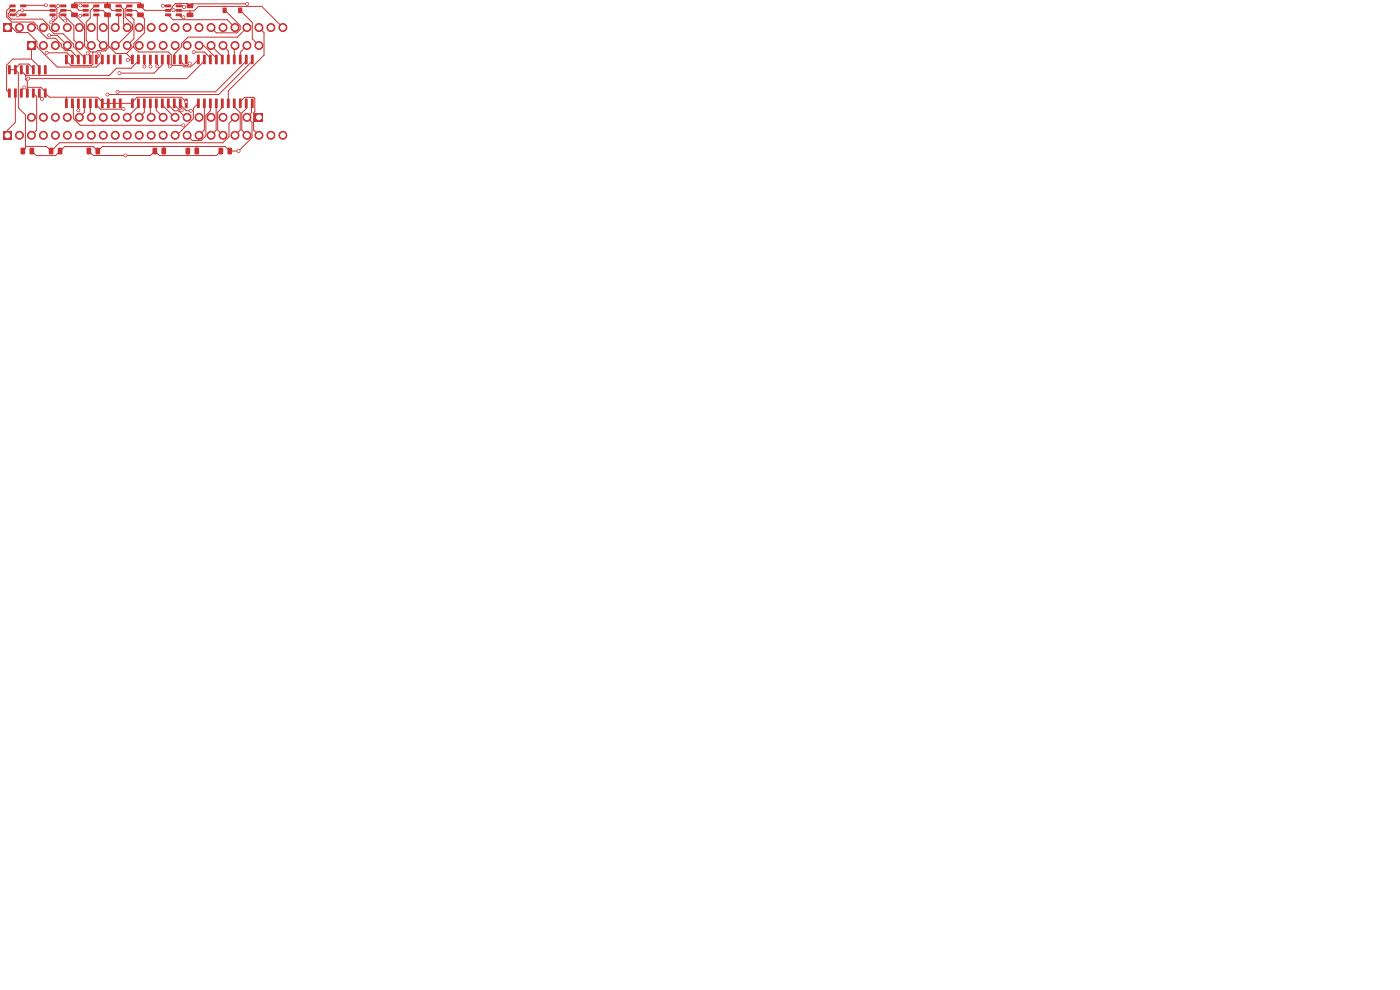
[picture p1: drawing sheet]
<svg xmlns="http://www.w3.org/2000/svg" width="297mm" height="210mm" viewBox="0 0 297 210" stroke-linecap="round" stroke-linejoin="round" font-family="sans-serif">
<g fill="#c83434">
<path d="M2 1h1.2l.1 .5h-1.2z"/>
<path d="M2 1.9h1.2l.1 .5-1.2 .1z"/>
<path d="M2 2.9h1.2l.1 .5h-1.2z"/>
<path d="M4.3 2.9h1.2l.1 .5h-1.2z"/>
<path d="M4.3 1h1.2l.1 .5h-1.2z"/>
<path d="M24.5 1h1.2l.1 .5h-1.2z"/>
<path d="M24.5 1.9h1.2l.1 .5-1.2 .1z"/>
<path d="M24.5 2.9h1.2l.1 .5h-1.2z"/>
<path d="M26.8 2.9h1.2l.1 .5h-1.2z"/>
<path d="M26.8 1.9h1.2l.1 .5-1.2 .1z"/>
<path d="M26.8 1h1.2l.1 .5h-1.2z"/>
<path d="M32.4 31.4l.7-.1 .2 .2v1l-.1 .2-.6 .1-.2-.2z"/>
<path d="M34.3 31.4l.7-.1 .2 .2 .1 1-.2 .2-.6 .1-.2-.2z"/>
<path d="M47.3 1.7h.7v1h-.7z"/>
<path d="M50.6 1.7h.7v1h-.7z"/>
<path d="M4.4 31.4l.7-.1 .2 .2 .1 1-.2 .2-.6 .1-.2-.2z"/>
<path d="M6.3 31.4l.7-.1 .2 .2 .1 1-.2 .2-.6 .1-.2-.2z"/>
<path d="M18.4 31.4l.7-.1 .2 .2v1l-.1 .2-.6 .1-.2-.2z"/>
<path d="M20.3 31.4l.7-.1 .2 .2v1l-.1 .2-.6 .1-.2-.2z"/>
<path d="M22.1 2.7h1.3l.1 .2v.6l-.2 .2-1.1-.1-.1-.2z"/>
<path d="M22.1 .8h1.3l.1 .2v.6l-.2 .2-1.1-.1-.1-.2z"/>
<path d="M10.4 31.4l.7-.1 .2 .2v1l-.1 .2-.6 .1-.2-.2z"/>
<path d="M12.3 31.4l.7-.1 .2 .2 .1 1-.2 .2-.6 .1-.2-.2z"/>
<path d="M15.1 2.7h1.3l.1 .2v.6l-.2 .2-1.1-.1-.1-.2z"/>
<path d="M15.1 .8h1.3l.1 .2v.6l-.2 .2-1.1-.1-.1-.2z"/>
<path d="M.7 27.9h1.7v1.7h-1.7z"/>
</g>
<g fill="#c83434" stroke="#c83434" stroke-width=".21">
<circle cx="4.1" cy="28.7" r=".85"/>
<circle cx="6.7" cy="28.7" r=".85"/>
<circle cx="9.2" cy="28.7" r=".85"/>
<circle cx="11.7" cy="28.7" r=".85"/>
<circle cx="14.3" cy="28.7" r=".85"/>
<circle cx="16.8" cy="28.7" r=".85"/>
<circle cx="19.4" cy="28.7" r=".85"/>
<circle cx="21.9" cy="28.7" r=".85"/>
<circle cx="24.4" cy="28.7" r=".85"/>
<circle cx="27" cy="28.7" r=".85"/>
<circle cx="29.5" cy="28.7" r=".85"/>
<circle cx="32.1" cy="28.7" r=".85"/>
<circle cx="34.6" cy="28.7" r=".85"/>
<circle cx="37.1" cy="28.7" r=".85"/>
<circle cx="39.7" cy="28.7" r=".85"/>
<circle cx="42.2" cy="28.7" r=".85"/>
<circle cx="44.8" cy="28.7" r=".85"/>
<circle cx="47.3" cy="28.7" r=".85"/>
<circle cx="49.8" cy="28.7" r=".85"/>
<circle cx="52.4" cy="28.7" r=".85"/>
<circle cx="54.9" cy="28.7" r=".85"/>
<circle cx="57.5" cy="28.7" r=".85"/>
<circle cx="60" cy="28.7" r=".85"/>
</g>
<g fill="#c83434">
<path d="M13.8 20.9l.6 .1-.1 1.9h-.5z"/>
<path d="M15.1 20.9l.5 .1v1.9h-.5z"/>
<path d="M16.4 20.9l.5 .1-.1 1.9h-.5z"/>
<path d="M17.6 20.9l.6 .1-.1 1.9h-.5z"/>
<path d="M18.9 20.9l.6 .1-.1 1.9h-.5z"/>
<path d="M20.2 20.9l.5 .1-.1 1.9h-.5z"/>
<path d="M21.4 20.9l.6 .1-.1 1.9h-.5z"/>
<path d="M22.7 20.9l.6 .1-.1 1.9h-.5z"/>
<path d="M24 20.9l.5 .1v1.9h-.5z"/>
<path d="M25.3 20.9l.5 .1-.1 1.9h-.5z"/>
<path d="M25.3 11.6l.5 .1-.1 1.9h-.5z"/>
<path d="M24 11.6l.5 .1v1.9h-.5z"/>
<path d="M22.7 11.6l.6 .1-.1 1.9h-.5z"/>
<path d="M21.4 11.6l.6 .1-.1 1.9h-.5z"/>
<path d="M20.2 11.6l.5 .1-.1 1.9h-.5z"/>
<path d="M18.9 11.6l.6 .1-.1 1.9h-.5z"/>
<path d="M17.6 11.6l.6 .1-.1 1.9h-.5z"/>
<path d="M16.4 11.6l.5 .1-.1 1.9h-.5z"/>
<path d="M15.1 11.6l.5 .1v1.9h-.5z"/>
<path d="M13.8 11.6l.6 .1-.1 1.9h-.5z"/>
<path d="M35 1h1.2l.1 .5h-1.2z"/>
<path d="M35 1.9h1.2l.1 .5-1.2 .1z"/>
<path d="M35 2.9h1.2l.1 .5h-1.2z"/>
<path d="M37.3 2.9h1.2l.1 .5h-1.2z"/>
<path d="M37.3 1.9h1.2l.1 .5-1.2 .1z"/>
<path d="M37.3 1h1.2l.1 .5h-1.2z"/>
<path d="M41.8 20.9l.6 .1-.1 1.9h-.5z"/>
<path d="M43.1 20.9l.5 .1v1.9h-.5z"/>
<path d="M44.4 20.9l.5 .1-.1 1.9h-.5z"/>
<path d="M45.6 20.9l.6 .1-.1 1.9h-.5z"/>
<path d="M46.9 20.9l.6 .1-.1 1.9h-.5z"/>
<path d="M48.2 20.9l.5 .1-.1 1.9h-.5z"/>
<path d="M49.4 20.9l.6 .1-.1 1.9h-.5z"/>
<path d="M50.7 20.9l.6 .1-.1 1.9h-.5z"/>
<path d="M52 20.9l.5 .1v1.9h-.5z"/>
<path d="M53.3 20.9l.5 .1-.1 1.9h-.5z"/>
<path d="M53.3 11.6l.5 .1-.1 1.9h-.5z"/>
<path d="M52 11.6l.5 .1v1.9h-.5z"/>
<path d="M50.7 11.6l.6 .1-.1 1.9h-.5z"/>
<path d="M49.4 11.6l.6 .1-.1 1.9h-.5z"/>
<path d="M48.2 11.6l.5 .1-.1 1.9h-.5z"/>
<path d="M46.9 11.6l.6 .1-.1 1.9h-.5z"/>
<path d="M45.6 11.6l.6 .1-.1 1.9h-.5z"/>
<path d="M44.4 11.6l.5 .1-.1 1.9h-.5z"/>
<path d="M43.1 11.6l.5 .1v1.9h-.5z"/>
<path d="M41.8 11.6l.6 .1-.1 1.9h-.5z"/>
<path d="M17.5 1h1.2l.1 .5h-1.2z"/>
<path d="M17.5 1.9h1.2l.1 .5-1.2 .1z"/>
<path d="M17.5 2.9h1.2l.1 .5h-1.2z"/>
<path d="M19.8 2.9h1.2l.1 .5h-1.2z"/>
<path d="M19.8 1.9h1.2l.1 .5-1.2 .1z"/>
<path d="M19.8 1h1.2l.1 .5h-1.2z"/>
<path d="M39.4 31.4l.7-.1 .2 .2 .1 1-.2 .2-.6 .1-.2-.2z"/>
<path d="M41.3 31.4l.7-.1 .2 .2v1l-.1 .2-.6 .1-.2-.2z"/>
<path d="M46.4 31.4l.7-.1 .2 .2v1l-.1 .2-.6 .1-.2-.2z"/>
<path d="M48.3 31.4l.7-.1 .2 .2v1l-.1 .2-.6 .1-.2-.2z"/>
<path d="M39.6 2.7h1.3l.1 .2v.6l-.2 .2-1.1-.1-.1-.2z"/>
<path d="M39.6 .8h1.3l.1 .2v.6l-.2 .2-1.1-.1-.1-.2z"/>
<path d="M.7 5h1.7v1.7h-1.7z"/>
</g>
<g fill="#c83434" stroke="#c83434" stroke-width=".21">
<circle cx="4.1" cy="5.8" r=".85"/>
<circle cx="6.7" cy="5.8" r=".85"/>
<circle cx="9.2" cy="5.8" r=".85"/>
<circle cx="11.7" cy="5.8" r=".85"/>
<circle cx="14.3" cy="5.8" r=".85"/>
<circle cx="16.8" cy="5.8" r=".85"/>
<circle cx="19.4" cy="5.8" r=".85"/>
<circle cx="21.9" cy="5.8" r=".85"/>
<circle cx="24.4" cy="5.8" r=".85"/>
<circle cx="27" cy="5.8" r=".85"/>
<circle cx="29.5" cy="5.8" r=".85"/>
<circle cx="32.1" cy="5.8" r=".85"/>
<circle cx="34.6" cy="5.8" r=".85"/>
<circle cx="37.1" cy="5.8" r=".85"/>
<circle cx="39.7" cy="5.8" r=".85"/>
<circle cx="42.2" cy="5.8" r=".85"/>
<circle cx="44.8" cy="5.8" r=".85"/>
<circle cx="47.3" cy="5.8" r=".85"/>
<circle cx="49.8" cy="5.8" r=".85"/>
<circle cx="52.4" cy="5.8" r=".85"/>
<circle cx="54.9" cy="5.8" r=".85"/>
<circle cx="57.5" cy="5.8" r=".85"/>
<circle cx="60" cy="5.8" r=".85"/>
</g>
<g fill="#c83434">
<path d="M1.7 18.8l.6 .1-.1 1.8-.5-.1z"/>
<path d="M3 18.8l.5 .1v1.8l-.5-.1z"/>
<path d="M4.3 18.8l.5 .1-.1 1.8-.5-.1z"/>
<path d="M5.5 18.8l.6 .1-.1 1.8-.5-.1z"/>
<path d="M6.8 18.8l.6 .1-.1 1.8-.5-.1z"/>
<path d="M8.1 18.8l.5 .1-.1 1.8-.4-.1z"/>
<path d="M9.4 18.8l.5 .1-.1 1.8-.5-.1z"/>
<path d="M9.4 13.9h.5l-.1 1.9-.5-.1z"/>
<path d="M8.1 13.9h.5l-.1 1.9-.4-.1z"/>
<path d="M6.8 13.9h.6l-.1 1.9-.5-.1z"/>
<path d="M5.5 13.9h.6l-.1 1.9-.5-.1z"/>
<path d="M4.3 13.9h.5l-.1 1.9-.5-.1z"/>
<path d="M3 13.9h.5v1.9l-.5-.1z"/>
<path d="M1.7 13.9h.6l-.1 1.9-.5-.1z"/>
<path d="M10.5 1h1.2l.1 .5h-1.2z"/>
<path d="M10.5 1.9h1.2l.1 .5-1.2 .1z"/>
<path d="M10.5 2.9h1.2l.1 .5h-1.2z"/>
<path d="M12.8 2.9h1.2l.1 .5h-1.2z"/>
<path d="M12.8 1.9h1.2l.1 .5-1.2 .1z"/>
<path d="M12.8 1h1.2l.1 .5h-1.2z"/>
<path d="M27.8 20.9l.6 .1-.1 1.9h-.5z"/>
<path d="M29.1 20.9l.5 .1v1.9h-.5z"/>
<path d="M30.4 20.9l.5 .1-.1 1.9h-.5z"/>
<path d="M31.6 20.9l.6 .1-.1 1.9h-.5z"/>
<path d="M32.9 20.9l.6 .1-.1 1.9h-.5z"/>
<path d="M34.2 20.9l.5 .1-.1 1.9h-.5z"/>
<path d="M35.4 20.9l.6 .1-.1 1.9h-.5z"/>
<path d="M36.7 20.9l.6 .1-.1 1.9h-.5z"/>
<path d="M38 20.9l.5 .1v1.9h-.5z"/>
<path d="M39.3 20.9l.5 .1-.1 1.9h-.5z"/>
<path d="M39.3 11.6l.5 .1-.1 1.9h-.5z"/>
<path d="M38 11.6l.5 .1v1.9h-.5z"/>
<path d="M36.7 11.6l.6 .1-.1 1.9h-.5z"/>
<path d="M35.4 11.6l.6 .1-.1 1.9h-.5z"/>
<path d="M34.2 11.6l.5 .1-.1 1.9h-.5z"/>
<path d="M32.9 11.6l.6 .1-.1 1.9h-.5z"/>
<path d="M31.6 11.6l.6 .1-.1 1.9h-.5z"/>
<path d="M30.4 11.6l.5 .1-.1 1.9h-.5z"/>
<path d="M29.1 11.6l.5 .1v1.9h-.5z"/>
<path d="M27.8 11.6l.6 .1-.1 1.9h-.5z"/>
<path d="M29.1 2.7h1.3l.1 .2v.6l-.2 .2-1.1-.1-.1-.2z"/>
<path d="M29.1 .8h1.3l.1 .2v.6l-.2 .2-1.1-.1-.1-.2z"/>
<path d="M54.1 24h1.7v1.7h-1.7z"/>
</g>
<g fill="#c83434" stroke="#c83434" stroke-width=".21">
<circle cx="52.4" cy="24.9" r=".85"/>
<circle cx="49.8" cy="24.9" r=".85"/>
<circle cx="47.3" cy="24.9" r=".85"/>
<circle cx="44.8" cy="24.9" r=".85"/>
<circle cx="42.2" cy="24.9" r=".85"/>
<circle cx="39.7" cy="24.9" r=".85"/>
<circle cx="37.1" cy="24.9" r=".85"/>
<circle cx="34.6" cy="24.9" r=".85"/>
<circle cx="32.1" cy="24.9" r=".85"/>
<circle cx="29.5" cy="24.9" r=".85"/>
<circle cx="27" cy="24.9" r=".85"/>
<circle cx="24.4" cy="24.9" r=".85"/>
<circle cx="21.9" cy="24.9" r=".85"/>
<circle cx="19.4" cy="24.9" r=".85"/>
<circle cx="16.8" cy="24.9" r=".85"/>
<circle cx="14.3" cy="24.9" r=".85"/>
<circle cx="11.7" cy="24.9" r=".85"/>
<circle cx="9.2" cy="24.9" r=".85"/>
<circle cx="6.7" cy="24.9" r=".85"/>
</g>
<path d="M5.8 8.8h1.7v1.7h-1.7z" fill="#c83434"/>
<g fill="#c83434" stroke="#c83434" stroke-width=".21">
<circle cx="9.2" cy="9.6" r=".85"/>
<circle cx="11.7" cy="9.6" r=".85"/>
<circle cx="14.3" cy="9.6" r=".85"/>
<circle cx="16.8" cy="9.6" r=".85"/>
<circle cx="19.4" cy="9.6" r=".85"/>
<circle cx="21.9" cy="9.6" r=".85"/>
<circle cx="24.4" cy="9.6" r=".85"/>
<circle cx="27" cy="9.6" r=".85"/>
<circle cx="29.5" cy="9.6" r=".85"/>
<circle cx="32.1" cy="9.6" r=".85"/>
<circle cx="34.6" cy="9.6" r=".85"/>
<circle cx="37.1" cy="9.6" r=".85"/>
<circle cx="39.7" cy="9.6" r=".85"/>
<circle cx="42.2" cy="9.6" r=".85"/>
<circle cx="44.8" cy="9.6" r=".85"/>
<circle cx="47.3" cy="9.6" r=".85"/>
<circle cx="49.8" cy="9.6" r=".85"/>
<circle cx="52.4" cy="9.6" r=".85"/>
<circle cx="54.9" cy="9.6" r=".85"/>
<circle cx="52.4" cy=".8" r=".3"/>
<circle cx="9.9" cy="11.2" r=".3"/>
<circle cx="4.7" cy="2.2" r=".3"/>
<circle cx="39.5" cy="21.6" r=".3"/>
<circle cx="50.6" cy="32" r=".3"/>
<circle cx="3.8" cy="3.3" r=".3"/>
<circle cx="6" cy="16.7" r=".3"/>
<circle cx="13.8" cy="4.4" r=".3"/>
<circle cx="36.8" cy="2.2" r=".3"/>
<circle cx="27.1" cy="12.7" r=".3"/>
<circle cx="9.7" cy="1.1" r=".3"/>
<circle cx="26.6" cy="33" r=".3"/>
<circle cx="10.9" cy="4.7" r=".3"/>
<circle cx="11.3" cy="3.9" r=".3"/>
<circle cx="17" cy="3.3" r=".3"/>
<circle cx="17.1" cy="1.1" r=".3"/>
<circle cx="18.6" cy="11.3" r=".3"/>
<circle cx="21" cy="11.3" r=".3"/>
<circle cx="25.3" cy="15.5" r=".3"/>
<circle cx="30.6" cy="14.1" r=".3"/>
<circle cx="31.9" cy="14.1" r=".3"/>
<circle cx="33.4" cy="14.1" r=".3"/>
<circle cx="36" cy="14.1" r=".3"/>
<circle cx="40.3" cy="13.5" r=".3"/>
<circle cx="38.9" cy="26.6" r=".3"/>
<circle cx="16.6" cy="23.4" r=".3"/>
<circle cx="26.2" cy="23.1" r=".3"/>
<circle cx="34.6" cy="1.2" r=".3"/>
<circle cx="38.9" cy="3.7" r=".3"/>
<circle cx="39" cy="1.5" r=".3"/>
<circle cx="22.8" cy="20.1" r=".3"/>
<circle cx="24.9" cy="19.5" r=".3"/>
<circle cx="41.1" cy="11" r=".3"/>
<circle cx="10.4" cy="7.5" r=".3"/>
<circle cx="5.2" cy="18.6" r=".3"/>
<circle cx="8.9" cy="21" r=".3"/>
<circle cx="12.3" cy="1.3" r=".3"/>
<circle cx="38.5" cy="23.4" r=".3"/>
<circle cx="40.5" cy="23.5" r=".3"/>
</g>
<g fill="none" stroke="#c83434" stroke-width=".21">
<path d="M1.6 5.8h1.1l.9 1.1h2.4l1.8 1.9v1.1l4.4 4.3h8.2l1.3-1.3v-.3M2 14.8h1.3M2.7 2.2h-.3l-.7 .7v.5l.6 .7h6.7l1.5 1.4v.6l1 1.1h1.9l2.2 2.1v.6l2.3 2.3v.4M2.7 1.3h-.3l-1 1v1.3l1.1 1.1h4.6l.8 .8v.6l2.1 2h1.8l1.2 1.3v.5l.8 .8h1.2l1.6 1.6v.3M3.3 14.8l.6 .6v7.5l1.5 1.5v7.1l-.5 .5M3.3 14.8v-.3l.9-.9h1.9l1 .9v.3M3.3 19.7v6.3l-1.7 1.6v1.1M4.5 14.8v.2l1 1M4.9 3.2l-.1 .1h-1M5.2 18.6l-.7 .6v.5M5.5 16v.9l.3 .3v2.5M5.5 16h.1"/>
<path d="M5.8 18.5h2.9l1.8 2.1h10.2l1 1v.3h6.4v-.3l1-1h9.4l1 1v.3M6.7 12.5h-4l-1.3 1.3v5.4l.6 .5M6.7 12.5l1.6 1.7v1.8M6.7 9.7v2.8M7.1 19.7l.7 .8v7.1l-1.1 1.1M8.3 19.7v.7l.6 .6M9.7 1.1h-4.6l-.2 .2M9.9 11.2h4.3l1.2 1.1v.3M10.4 7.5h1.7l2.2 2.2M11.2 1.3h.2l.7 .6v2l-.9 .8h-.3M11.2 2.2h-7.2l-1 1h-.3M11.2 3.2v.5l.1 .2"/>
<path d="M12.3 1.3h1.1M12.3 1.3h.1M13.4 3.2l2.3 2.2v3.1l1.1 1.2M13.8 4.4h-.4l-.8-.9v-.7l.5-.6h1.7l3.1 3.1v4.5l1.3 1.2h1.2l.3-.3 1.7 .1 .8-.8M17.1 1.1l1.1 .2M18.2 3.2l-.2 .1h-1M18.6 11.3l.6 .6v.7M19.7 11v2.6l-.3 .3h-4.3l-1-1v-.3M20.4 1.3h-.3l-1 1v1.5l-.8 .9v3.9l1.1 1.1M20.4 2.2h1.4l1.2 1.1v6.4l1.6 1.7h2.2M20.4 3.2l.2 .2v5l1.3 1.3M21 11.3v.7l-.6 .6"/>
<path d="M22.8 .6v.7l.9 .9h1.5M25.2 1.3h.3l.7 .7v3.1l.8 .7M25.2 3.2v1.9l-.8 .7M26.8 11.4l1.3 1.2-1 .1M27.4 1.3h-.2l-.6 .6v1.7l1.5 1.6v1.1l-3.4 3.4h-.3M27.4 2.2h1.4l1.8 1.8v3l-2.2 2.2v.6l-1.6 1.6M27.4 3.2l1 .9v4.1l-1.4 1.5M28.2 9.9l1.1 1.1h6.4l.6 .7v1.9l.3 .3h2.1l.3 .3h1.4l1.7-1.6M29.4 12.6v.3l-1.6 1.6h-3.1l-1.5 1.5h-17.7M30.6 12.6v1.5M31.9 12.6v1.5M33.2 12.6l.2 .2v1.3"/>
<path d="M34.4 12.6v1.2l-1.7 1.7h-7.4M34.6 1.2l1.1 .1M35.7 3.2l1 1h11.5l1.6 1.6M35.7 12.6v1.2l.3 .3M36.8 2.2l4.3 .1 1-.9h13.4l4.5 4.4M37.9 1.3h.9l.2 .2M37.9 3.2l.5 .5h.5M38.2 12.6v.4l.9 .9h.7l.5-.4M40.3 2.3v.9M41.1 11h2.3l1.2 1.3v.3M42.2 9.7h1l2.7 2.6v.3M43.4 12.6v.3l-3.8 3.8h-33.6"/>
<path d="M44.8 9.7l2.4 2.3v.6M47.3 9.7l1.1 1.1v1.8M47.6 2.2l3.4 3.2v.9l-.8 .7h-4.3l-1.1-1.2M49.8 9.7l-.1 .1v2.8M50.9 2.2l2.6 2.6v3.4l1.4 1.5M52.2 12.6v.3l-6.5 6.6h-20.8M52.4 9.7l-1.4 1.4v1.5M52.4 5.8l-2 2.1h-10.5l-1.4 1.3v.7l-1.5 1.6v1.1M52.4 .8h-11.7l-.4 .5-.5-.6h-2.6l-1.2 1.5h-5.3l-.9-.9v-.7h-14v.7l.9 .9h1.5M53.5 12.6v.3l-7.1 7.2h-23.6M54.9 5.8l1.1 1.1v4.8l-7.6 7.6v2.6M14.1 20.6v1.3"/>
<path d="M15.4 21.9l.2 .2v3l1.4 1.5h21.9M16.6 21.9v1.5M17.9 21.9v1.9l-1.1 1.1M18.8 32l1 1h12.1l1-1 .9 1h12.1l1-1M19.2 21.9v2.8l.2 .2M20.4 21.9v.4l.9 .9 4.9-.1M29.4 21.9v.6l-2.4 2.4M30.6 21.9v1.9l-1.1 1.1M31.9 21.9v2.8l.2 .2M33.2 21.9v1.5l1.4 1.5M34.4 21.9v.4l2.7 2.6M34.7 31.1v.9"/>
<path d="M35.7 21.9v.3l1.3 1.3h.9l1.4 1.4h.4M37 21.9v.3l1 1h.3l.2 .2M38.2 21.9v.3l1.3 1.3h1M39.8 32v1M41.7 31.1v.9M42.1 21.9l-1.1 1.1v2.2l-3.5 3.5h-.4M43.4 21.9v5.7l-1.2 1.1M44.6 21.9v1.6l-.9 1v4.3l-1 1h-1.9l-1.1-1.1M45.9 21.9v5.7l-1.1 1.1M47.2 21.9v.9l-1 1v3.8l1.1 1.1M49.7 21.9v.8l1.3 1.2v3.7l-1.2 1.1M49.8 24.9l-1.2 1.3v2.8l-1.3 1.3h-34.7l-1.8 1.7-.9-.9h-4.5"/>
<path d="M51 21.9v-.3l.9-.9h2l.2 .2v2.8l-.3 .2v3.7l1.1 1.1M52.2 21.9v1.1l-.9 1v3.6l1.1 1.1M53.5 21.9l-.2 .2v1.8l-.9 1 1.1 1.1v3.2l-2.9 2.8h-1.8l-1-.9h-26.1l-.9 .9-1-.9h-6.1l-1.9 1.9h-4.1l-1-1"/>
</g>
<g fill="#fff" stroke="#fff" stroke-width=".21">
<circle cx="52.4" cy=".8" r=".15"/>
<circle cx="9.9" cy="11.2" r=".15"/>
<circle cx="4.7" cy="2.2" r=".15"/>
<circle cx="39.5" cy="21.6" r=".15"/>
<circle cx="50.6" cy="32" r=".15"/>
<circle cx="3.8" cy="3.3" r=".15"/>
<circle cx="6" cy="16.7" r=".15"/>
<circle cx="13.8" cy="4.4" r=".15"/>
<circle cx="36.8" cy="2.2" r=".15"/>
<circle cx="27.1" cy="12.7" r=".15"/>
<circle cx="9.7" cy="1.1" r=".15"/>
<circle cx="26.6" cy="33" r=".15"/>
<circle cx="10.9" cy="4.7" r=".15"/>
<circle cx="11.3" cy="3.9" r=".15"/>
<circle cx="17" cy="3.3" r=".15"/>
<circle cx="17.1" cy="1.1" r=".15"/>
<circle cx="18.6" cy="11.3" r=".15"/>
<circle cx="21" cy="11.3" r=".15"/>
<circle cx="25.3" cy="15.5" r=".15"/>
<circle cx="30.6" cy="14.1" r=".15"/>
<circle cx="31.9" cy="14.1" r=".15"/>
<circle cx="33.4" cy="14.1" r=".15"/>
<circle cx="36" cy="14.1" r=".15"/>
<circle cx="40.3" cy="13.5" r=".15"/>
<circle cx="38.9" cy="26.6" r=".15"/>
<circle cx="16.6" cy="23.4" r=".15"/>
<circle cx="26.2" cy="23.1" r=".15"/>
<circle cx="34.6" cy="1.2" r=".15"/>
<circle cx="38.9" cy="3.7" r=".15"/>
<circle cx="39" cy="1.5" r=".15"/>
<circle cx="22.8" cy="20.1" r=".15"/>
<circle cx="24.9" cy="19.5" r=".15"/>
<circle cx="41.1" cy="11" r=".15"/>
<circle cx="10.4" cy="7.5" r=".15"/>
<circle cx="5.2" cy="18.6" r=".15"/>
<circle cx="8.9" cy="21" r=".15"/>
<circle cx="12.3" cy="1.3" r=".15"/>
<circle cx="38.5" cy="23.4" r=".15"/>
<circle cx="40.5" cy="23.5" r=".15"/>
<circle cx="1.6" cy="28.7" r=".5"/>
<circle cx="4.1" cy="28.7" r=".5"/>
<circle cx="6.7" cy="28.7" r=".5"/>
<circle cx="9.2" cy="28.7" r=".5"/>
<circle cx="11.7" cy="28.7" r=".5"/>
<circle cx="14.3" cy="28.7" r=".5"/>
<circle cx="16.8" cy="28.7" r=".5"/>
<circle cx="19.4" cy="28.7" r=".5"/>
<circle cx="21.9" cy="28.7" r=".5"/>
<circle cx="24.4" cy="28.7" r=".5"/>
<circle cx="27" cy="28.7" r=".5"/>
<circle cx="29.5" cy="28.7" r=".5"/>
<circle cx="32.1" cy="28.7" r=".5"/>
<circle cx="34.6" cy="28.7" r=".5"/>
<circle cx="37.1" cy="28.7" r=".5"/>
<circle cx="39.7" cy="28.7" r=".5"/>
<circle cx="42.2" cy="28.7" r=".5"/>
<circle cx="44.8" cy="28.7" r=".5"/>
<circle cx="47.3" cy="28.7" r=".5"/>
<circle cx="49.8" cy="28.7" r=".5"/>
<circle cx="52.4" cy="28.7" r=".5"/>
<circle cx="54.9" cy="28.7" r=".5"/>
<circle cx="57.5" cy="28.7" r=".5"/>
<circle cx="60" cy="28.7" r=".5"/>
<circle cx="1.6" cy="5.8" r=".5"/>
<circle cx="4.1" cy="5.8" r=".5"/>
<circle cx="6.7" cy="5.8" r=".5"/>
<circle cx="9.2" cy="5.8" r=".5"/>
<circle cx="11.7" cy="5.8" r=".5"/>
<circle cx="14.3" cy="5.8" r=".5"/>
<circle cx="16.8" cy="5.8" r=".5"/>
<circle cx="19.4" cy="5.8" r=".5"/>
<circle cx="21.9" cy="5.8" r=".5"/>
<circle cx="24.4" cy="5.8" r=".5"/>
<circle cx="27" cy="5.8" r=".5"/>
<circle cx="29.5" cy="5.8" r=".5"/>
<circle cx="32.1" cy="5.8" r=".5"/>
<circle cx="34.6" cy="5.8" r=".5"/>
<circle cx="37.1" cy="5.8" r=".5"/>
<circle cx="39.7" cy="5.8" r=".5"/>
<circle cx="42.2" cy="5.8" r=".5"/>
<circle cx="44.8" cy="5.8" r=".5"/>
<circle cx="47.3" cy="5.8" r=".5"/>
<circle cx="49.8" cy="5.8" r=".5"/>
<circle cx="52.4" cy="5.8" r=".5"/>
<circle cx="54.9" cy="5.8" r=".5"/>
<circle cx="57.5" cy="5.8" r=".5"/>
<circle cx="60" cy="5.8" r=".5"/>
<circle cx="54.9" cy="24.9" r=".5"/>
<circle cx="52.4" cy="24.9" r=".5"/>
<circle cx="49.8" cy="24.9" r=".5"/>
<circle cx="47.3" cy="24.9" r=".5"/>
<circle cx="44.8" cy="24.9" r=".5"/>
<circle cx="42.2" cy="24.9" r=".5"/>
<circle cx="39.7" cy="24.9" r=".5"/>
<circle cx="37.1" cy="24.9" r=".5"/>
<circle cx="34.6" cy="24.9" r=".5"/>
<circle cx="32.1" cy="24.9" r=".5"/>
<circle cx="29.5" cy="24.9" r=".5"/>
<circle cx="27" cy="24.9" r=".5"/>
<circle cx="24.4" cy="24.9" r=".5"/>
<circle cx="21.9" cy="24.9" r=".5"/>
<circle cx="19.4" cy="24.9" r=".5"/>
<circle cx="16.8" cy="24.9" r=".5"/>
<circle cx="14.3" cy="24.9" r=".5"/>
<circle cx="11.7" cy="24.9" r=".5"/>
<circle cx="9.2" cy="24.9" r=".5"/>
<circle cx="6.7" cy="24.9" r=".5"/>
<circle cx="6.7" cy="9.7" r=".5"/>
<circle cx="9.2" cy="9.7" r=".5"/>
<circle cx="11.7" cy="9.7" r=".5"/>
<circle cx="14.3" cy="9.7" r=".5"/>
<circle cx="16.8" cy="9.7" r=".5"/>
<circle cx="19.4" cy="9.7" r=".5"/>
<circle cx="21.9" cy="9.7" r=".5"/>
<circle cx="24.4" cy="9.7" r=".5"/>
<circle cx="27" cy="9.7" r=".5"/>
<circle cx="29.5" cy="9.7" r=".5"/>
<circle cx="32.1" cy="9.7" r=".5"/>
<circle cx="34.6" cy="9.7" r=".5"/>
<circle cx="37.1" cy="9.7" r=".5"/>
<circle cx="39.7" cy="9.7" r=".5"/>
<circle cx="42.2" cy="9.7" r=".5"/>
<circle cx="44.8" cy="9.7" r=".5"/>
<circle cx="47.3" cy="9.7" r=".5"/>
<circle cx="49.8" cy="9.7" r=".5"/>
<circle cx="52.4" cy="9.7" r=".5"/>
<circle cx="54.9" cy="9.7" r=".5"/>
</g>
</svg>
